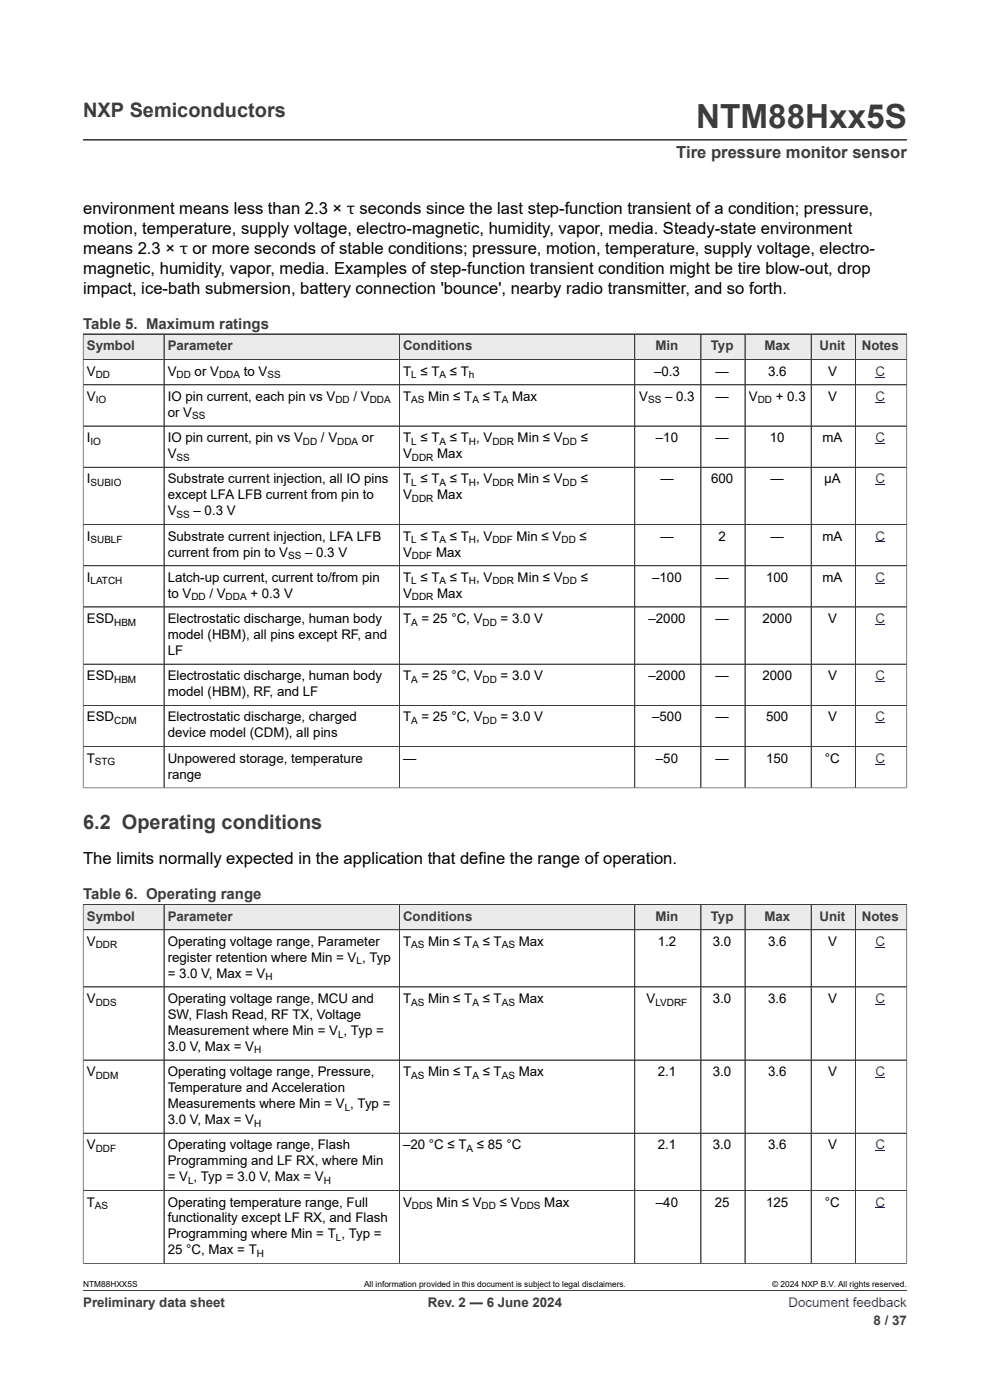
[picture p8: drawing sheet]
<svg xmlns="http://www.w3.org/2000/svg" width="210mm" height="297mm" viewBox="0 0 210 297" stroke-linecap="round" stroke-linejoin="round" font-family="sans-serif">
<defs><g id="words">
<text font-size="7.1" fill="#3c3c3c" x="147.7" y="27.2">NTM88Hxx5S</text>
<g font-size="4.2" fill="#3c3c3c">
<text x="17.6" y="24.8">NXP Semiconductors</text>
<text x="17.6" y="175.8">6.2 Operating conditions</text>
</g>
<text font-size="3.5" fill="#3c3c3c" x="143.5" y="33.5">Tire pressure monitor sensor</text>
<g font-size="3.5">
<text x="17.6" y="45.4">environment means less than 2.3 × τ seconds since the last step-function transient of a condition; pressure,</text>
<text x="17.6" y="49.6">motion, temperature, supply voltage, electro-magnetic, humidity, vapor, media. Steady-state environment</text>
<text x="17.6" y="53.8">means 2.3 × τ or more seconds of stable conditions; pressure, motion, temperature, supply voltage, electro-</text>
<text x="17.6" y="58.1">magnetic, humidity, vapor, media. Examples of step-function transient condition might be tire blow-out, drop</text>
<text x="17.6" y="62.3">impact, ice-bath submersion, battery connection 'bounce', nearby radio transmitter, and so forth.</text>
<text x="17.6" y="183.3">The limits normally expected in the application that define the range of operation.</text>
</g>
<g font-size="3.2" fill="#3c3c3c">
<text x="17.6" y="69.8">Table 5. Maximum ratings</text>
<text x="17.6" y="190.7">Table 6. Operating range</text>
</g>
<g font-size="2.8" fill="#3c3c3c">
<text x="18.4" y="74.3">Symbol</text>
<text x="35.6" y="74.3">Parameter</text>
<text x="85.5" y="74.3">Conditions</text>
<text x="139.1" y="74.3">Min</text>
<text x="150.8" y="74.3">Typ</text>
<text x="162.1" y="74.3">Max</text>
<text x="173.8" y="74.3">Unit</text>
<text x="182.8" y="74.3">Notes</text>
<text x="18.4" y="195.3">Symbol</text>
<text x="35.6" y="195.3">Parameter</text>
<text x="85.5" y="195.3">Conditions</text>
<text x="139.1" y="195.3">Min</text>
<text x="150.8" y="195.3">Typ</text>
<text x="162.1" y="195.3">Max</text>
<text x="173.8" y="195.3">Unit</text>
<text x="182.8" y="195.3">Notes</text>
<text x="17.6" y="277.3">Preliminary data sheet</text>
<text x="90.8" y="277.3">Rev. 2 — 6 June 2024</text>
<text x="185.3" y="281">8 / 37</text>
</g>
<g font-size="2.8">
<text x="18.4" y="79.7">V</text>
<text x="35.6" y="79.7">V</text>
<text x="41.3" y="79.7">or V</text>
<text x="51.7" y="79.7">to V</text>
<text x="85.5" y="79.7">T ≤ T</text>
<text x="95.4" y="79.7">≤ T</text>
<text x="138.7" y="79.7">–0.3</text>
<text x="151.8" y="79.7">—</text>
<text x="162.9" y="79.7">3.6</text>
<text x="175.6" y="79.7">V</text>
<text x="18.4" y="85">V</text>
<text x="35.6" y="85">IO pin current, each pin vs V</text>
<text x="35.6" y="88.4">or V</text>
<text x="75" y="85">/ V</text>
<text x="85.5" y="85">T</text>
<text x="90.8" y="85">Min ≤ T</text>
<text x="102.4" y="85">≤ T</text>
<text x="108.6" y="85">Max</text>
<text x="135.6" y="85">V</text>
<text x="141.1" y="85">– 0.3</text>
<text x="151.8" y="85">—</text>
<text x="158.8" y="85">V</text>
<text x="164.6" y="85">+ 0.3</text>
<text x="175.6" y="85">V</text>
<text x="18.4" y="93.8">I</text>
<text x="35.6" y="93.8">IO pin current, pin vs V</text>
<text x="68.1" y="93.8">/ V</text>
<text x="76.8" y="93.8">or</text>
<text x="85.5" y="93.8">T ≤ T</text>
<text x="95.4" y="93.8">≤ T , V</text>
<text x="109.8" y="93.8">Min ≤ V</text>
<text x="123.2" y="93.8">≤</text>
<text x="139.1" y="93.8">–10</text>
<text x="151.8" y="93.8">—</text>
<text x="163.3" y="93.8">10</text>
<text x="174.5" y="93.8">mA</text>
<text x="35.6" y="97.2">V</text>
<text x="85.5" y="97.2">V</text>
<text x="92.7" y="97.2">Max</text>
<text x="18.4" y="102.5">I</text>
<text x="35.6" y="102.5">Substrate current injection, all IO pins</text>
<text x="35.6" y="105.9">except LFA LFB current from pin to</text>
<text x="85.5" y="102.5">T ≤ T</text>
<text x="85.5" y="105.9">V</text>
<text x="92.7" y="105.9">Max</text>
<text x="95.4" y="102.5">≤ T , V</text>
<text x="109.8" y="102.5">Min ≤ V</text>
<text x="123.2" y="102.5">≤</text>
<text x="140.1" y="102.5">—</text>
<text x="150.8" y="102.5">600</text>
<text x="163.5" y="102.5">—</text>
<text x="174.8" y="102.5">µA</text>
<text x="35.6" y="109.3">V</text>
<text x="41.1" y="109.3">– 0.3 V</text>
<text x="18.4" y="114.7">I</text>
<text x="35.6" y="114.7">Substrate current injection, LFA LFB</text>
<text x="35.6" y="118.1">current from pin to V</text>
<text x="64.7" y="118.1">– 0.3 V</text>
<text x="85.5" y="114.7">T ≤ T</text>
<text x="85.5" y="118.1">V</text>
<text x="92.5" y="118.1">Max</text>
<text x="95.4" y="114.7">≤ T , V</text>
<text x="109.6" y="114.7">Min ≤ V</text>
<text x="122.9" y="114.7">≤</text>
<text x="140.1" y="114.7">—</text>
<text x="152.4" y="114.7">2</text>
<text x="163.5" y="114.7">—</text>
<text x="174.5" y="114.7">mA</text>
<text x="18.4" y="123.4">I</text>
<text x="35.6" y="123.4">Latch-up current, current to/from pin</text>
<text x="85.5" y="123.4">T ≤ T</text>
<text x="95.4" y="123.4">≤ T , V</text>
<text x="109.8" y="123.4">Min ≤ V</text>
<text x="123.2" y="123.4">≤</text>
<text x="138.3" y="123.4">–100</text>
<text x="151.8" y="123.4">—</text>
<text x="162.5" y="123.4">100</text>
<text x="174.5" y="123.4">mA</text>
<text x="35.6" y="126.8">to V</text>
<text x="44.4" y="126.8">/ V</text>
<text x="53.1" y="126.8">+ 0.3 V</text>
<text x="85.5" y="126.8">V</text>
<text x="92.7" y="126.8">Max</text>
<text x="18.4" y="132.2">ESD</text>
<text x="35.6" y="132.2">Electrostatic discharge, human body</text>
<text x="35.6" y="135.6">model (HBM), all pins except RF, and</text>
<text x="85.5" y="132.2">T</text>
<text x="89.4" y="132.2">= 25 °C, V</text>
<text x="106.2" y="132.2">= 3.0 V</text>
<text x="137.6" y="132.2">–2000</text>
<text x="151.8" y="132.2">—</text>
<text x="161.7" y="132.2">2000</text>
<text x="175.6" y="132.2">V</text>
<text x="35.6" y="138.9">LF</text>
<text x="18.4" y="144.3">ESD</text>
<text x="35.6" y="144.3">Electrostatic discharge, human body</text>
<text x="35.6" y="147.7">model (HBM), RF, and LF</text>
<text x="85.5" y="144.3">T</text>
<text x="89.4" y="144.3">= 25 °C, V</text>
<text x="106.2" y="144.3">= 3.0 V</text>
<text x="137.6" y="144.3">–2000</text>
<text x="151.8" y="144.3">—</text>
<text x="161.7" y="144.3">2000</text>
<text x="175.6" y="144.3">V</text>
<text x="18.4" y="153.1">ESD</text>
<text x="35.6" y="153.1">Electrostatic discharge, charged</text>
<text x="85.5" y="153.1">T</text>
<text x="89.4" y="153.1">= 25 °C, V</text>
<text x="106.2" y="153.1">= 3.0 V</text>
<text x="138.3" y="153.1">–500</text>
<text x="151.8" y="153.1">—</text>
<text x="162.5" y="153.1">500</text>
<text x="175.6" y="153.1">V</text>
<text x="18.4" y="161.8">T</text>
<text x="35.6" y="156.4">device model (CDM), all pins</text>
<text x="35.6" y="161.8">Unpowered storage, temperature</text>
<text x="85.5" y="161.8">—</text>
<text x="139.1" y="161.8">–50</text>
<text x="151.8" y="161.8">—</text>
<text x="162.5" y="161.8">150</text>
<text x="175" y="161.8">°C</text>
<text x="35.6" y="165.2">range</text>
<text x="18.4" y="200.6">V</text>
<text x="35.6" y="200.6">Operating voltage range, Parameter</text>
<text x="85.5" y="200.6">T</text>
<text x="90.8" y="200.6">Min ≤ T</text>
<text x="102.4" y="200.6">≤ T</text>
<text x="110" y="200.6">Max</text>
<text x="139.5" y="200.6">1.2</text>
<text x="151.2" y="200.6">3.0</text>
<text x="162.9" y="200.6">3.6</text>
<text x="175.6" y="200.6">V</text>
<text x="35.6" y="204">register retention where Min = V , Typ</text>
<text x="35.6" y="207.4">= 3.0 V, Max = V</text>
<text x="18.4" y="212.8">V</text>
<text x="35.6" y="212.8">Operating voltage range, MCU and</text>
<text x="85.5" y="212.8">T</text>
<text x="90.8" y="212.8">Min ≤ T</text>
<text x="102.4" y="212.8">≤ T</text>
<text x="110" y="212.8">Max</text>
<text x="137.2" y="212.8">V</text>
<text x="151.2" y="212.8">3.0</text>
<text x="162.9" y="212.8">3.6</text>
<text x="175.6" y="212.8">V</text>
<text x="35.6" y="216.2">SW, Flash Read, RF TX, Voltage</text>
<text x="35.6" y="219.6">Measurement where Min = V , Typ =</text>
<text x="35.6" y="222.9">3.0 V, Max = V</text>
<text x="18.4" y="228.3">V</text>
<text x="35.6" y="228.3">Operating voltage range, Pressure,</text>
<text x="35.6" y="231.7">Temperature and Acceleration</text>
<text x="85.5" y="228.3">T</text>
<text x="90.8" y="228.3">Min ≤ T</text>
<text x="102.4" y="228.3">≤ T</text>
<text x="110" y="228.3">Max</text>
<text x="139.5" y="228.3">2.1</text>
<text x="151.2" y="228.3">3.0</text>
<text x="162.9" y="228.3">3.6</text>
<text x="175.6" y="228.3">V</text>
<text x="35.6" y="235.1">Measurements where Min = V , Typ =</text>
<text x="35.6" y="238.5">3.0 V, Max = V</text>
<text x="18.4" y="243.8">V</text>
<text x="35.6" y="243.8">Operating voltage range, Flash</text>
<text x="85.5" y="243.8">–20 °C ≤ T</text>
<text x="101.2" y="243.8">≤ 85 °C</text>
<text x="139.5" y="243.8">2.1</text>
<text x="151.2" y="243.8">3.0</text>
<text x="162.9" y="243.8">3.6</text>
<text x="175.6" y="243.8">V</text>
<text x="35.6" y="247.2">Programming and LF RX, where Min</text>
<text x="35.6" y="250.6">= V , Typ = 3.0 V, Max = V</text>
<text x="18.4" y="256">T</text>
<text x="35.6" y="256">Operating temperature range, Full</text>
<text x="85.5" y="256">V</text>
<text x="92.6" y="256">Min ≤ V</text>
<text x="106" y="256">≤ V</text>
<text x="115.5" y="256">Max</text>
<text x="139.1" y="256">–40</text>
<text x="151.6" y="256">25</text>
<text x="162.5" y="256">125</text>
<text x="175" y="256">°C</text>
<text x="35.6" y="259.3">functionality except LF RX, and Flash</text>
<text x="35.6" y="262.7">Programming where Min = T , Typ =</text>
<text x="35.6" y="266.1">25 °C, Max = T</text>
</g>
<g font-size="2.8" fill="#00f">
<text x="185.7" y="79.7">C</text>
<text x="185.7" y="85">C</text>
<text x="185.7" y="93.8">C</text>
<text x="185.7" y="102.5">C</text>
<text x="185.7" y="114.7">C</text>
<text x="185.7" y="123.4">C</text>
<text x="185.7" y="132.2">C</text>
<text x="185.7" y="144.3">C</text>
<text x="185.7" y="153.1">C</text>
<text x="185.7" y="161.8">C</text>
<text x="185.7" y="200.6">C</text>
<text x="185.7" y="212.8">C</text>
<text x="185.7" y="228.3">C</text>
<text x="185.7" y="243.8">C</text>
<text x="185.7" y="256">C</text>
<text x="167.3" y="277.3">Document feedback</text>
</g>
<g font-size="2.1">
<text x="20.3" y="80.2">DD</text>
<text x="37.5" y="80.2">DD</text>
<text x="46.5" y="80.2">DDA</text>
<text x="56.7" y="80.2">SS</text>
<text x="87.2" y="80.2">L</text>
<text x="93.2" y="80.2">A</text>
<text x="99.5" y="80.2">h</text>
<text x="20.3" y="85.6">IO</text>
<text x="40.7" y="89">SS</text>
<text x="71.2" y="85.6">DD</text>
<text x="78.4" y="85.6">DDA</text>
<text x="87.2" y="85.6">AS</text>
<text x="100.2" y="85.6">A</text>
<text x="106.4" y="85.6">A</text>
<text x="137.5" y="85.6">SS</text>
<text x="160.7" y="85.6">DD</text>
<text x="19.2" y="94.3">IO</text>
<text x="64.3" y="94.3">DD</text>
<text x="71.5" y="94.3">DDA</text>
<text x="87.2" y="94.3">L</text>
<text x="93.2" y="94.3">A</text>
<text x="99.5" y="94.3">H</text>
<text x="104.4" y="94.3">DDR</text>
<text x="119.3" y="94.3">DD</text>
<text x="37.5" y="97.7">SS</text>
<text x="87.4" y="97.7">DDR</text>
<text x="19.2" y="103.1">SUBIO</text>
<text x="87.2" y="103.1">L</text>
<text x="87.4" y="106.5">DDR</text>
<text x="93.2" y="103.1">A</text>
<text x="99.5" y="103.1">H</text>
<text x="104.4" y="103.1">DDR</text>
<text x="119.3" y="103.1">DD</text>
<text x="37.5" y="109.9">SS</text>
<text x="19.2" y="115.2">SUBLF</text>
<text x="61.1" y="118.6">SS</text>
<text x="87.2" y="115.2">L</text>
<text x="87.4" y="118.6">DDF</text>
<text x="93.2" y="115.2">A</text>
<text x="99.5" y="115.2">H</text>
<text x="104.4" y="115.2">DDF</text>
<text x="119.1" y="115.2">DD</text>
<text x="19.2" y="124">LATCH</text>
<text x="87.2" y="124">L</text>
<text x="93.2" y="124">A</text>
<text x="99.5" y="124">H</text>
<text x="104.4" y="124">DDR</text>
<text x="119.3" y="124">DD</text>
<text x="40.6" y="127.4">DD</text>
<text x="47.9" y="127.4">DDA</text>
<text x="87.4" y="127.4">DDR</text>
<text x="24.2" y="132.7">HBM</text>
<text x="87.2" y="132.7">A</text>
<text x="102.4" y="132.7">DD</text>
<text x="24.2" y="144.9">HBM</text>
<text x="87.2" y="144.9">A</text>
<text x="102.4" y="144.9">DD</text>
<text x="24.2" y="153.6">CDM</text>
<text x="87.2" y="153.6">A</text>
<text x="102.4" y="153.6">DD</text>
<text x="20.1" y="162.4">STG</text>
<text x="20.3" y="201.2">DDR</text>
<text x="87.2" y="201.2">AS</text>
<text x="100.2" y="201.2">A</text>
<text x="106.4" y="201.2">AS</text>
<text x="56.3" y="208">H</text>
<text x="75.6" y="204.6">L</text>
<text x="20.3" y="213.3">DDS</text>
<text x="87.2" y="213.3">AS</text>
<text x="100.2" y="213.3">A</text>
<text x="106.4" y="213.3">AS</text>
<text x="139" y="213.3">LVDRF</text>
<text x="71.7" y="220.1">L</text>
<text x="53.9" y="223.5">H</text>
<text x="20.3" y="228.8">DDM</text>
<text x="87.2" y="228.8">AS</text>
<text x="100.2" y="228.8">A</text>
<text x="106.4" y="228.8">AS</text>
<text x="53.9" y="239">H</text>
<text x="73.1" y="235.6">L</text>
<text x="20.3" y="244.4">DDF</text>
<text x="99" y="244.4">A</text>
<text x="39.9" y="251.1">L</text>
<text x="68.7" y="251.1">H</text>
<text x="20.1" y="256.5">AS</text>
<text x="87.4" y="256.5">DDS</text>
<text x="102.2" y="256.5">DD</text>
<text x="110.2" y="256.5">DDS</text>
<text x="71.2" y="263.3">L</text>
<text x="54.5" y="266.7">H</text>
</g>
<g font-size="1.8">
<text x="17.6" y="273.1">NTM88HXX5S</text>
<text x="77.2" y="273.1">All information provided in this document is subject to legal disclaimers.</text>
<text x="163.8" y="273.1">© 2024 NXP B.V. All rights reserved.</text>
</g>
</g></defs>
<path d="M17.6 29.7h174.8M17.6 70.9h174.8" fill="none" stroke="#3c3c3c" stroke-width=".21"/>
<path d="M17.7 71h17v5.2h-17z" fill="#ebebeb"/>
<path d="M17.6 70.9h17.2v5.4h-17.2z" fill="none" stroke="#3c3c3c" stroke-width=".21"/>
<path d="M34.9 71h49.7v5.2h-49.7z" fill="#ebebeb"/>
<path d="M34.8 70.9h49.9v5.4h-49.9z" fill="none" stroke="#3c3c3c" stroke-width=".21"/>
<path d="M84.8 71h43.6v5.2h-43.6z" fill="#ebebeb"/>
<path d="M128.4 70.9h-43.7v5.4h43.7" fill="none" stroke="#3c3c3c" stroke-width=".21"/>
<path d="M128.4 71h6.2v5.2h-6.2z" fill="#ebebeb"/>
<path d="M128.4 70.9h6.2v5.4h-6.2" fill="none" stroke="#3c3c3c" stroke-width=".21"/>
<path d="M134.7 71h13.9v5.2h-13.9z" fill="#ebebeb"/>
<path d="M134.6 70.9h14.1v5.4h-14.1z" fill="none" stroke="#3c3c3c" stroke-width=".21"/>
<path d="M148.7 71h9.3v5.2h-9.3z" fill="#ebebeb"/>
<path d="M148.7 70.9h9.3v5.4h-9.3z" fill="none" stroke="#3c3c3c" stroke-width=".21"/>
<path d="M158.1 71h13.9v5.2h-13.9z" fill="#ebebeb"/>
<path d="M158 70.9h14.1v5.4h-14.1z" fill="none" stroke="#3c3c3c" stroke-width=".21"/>
<path d="M172.1 71h9.3v5.2h-9.3z" fill="#ebebeb"/>
<path d="M172.1 70.9h9.3v5.4h-9.3z" fill="none" stroke="#3c3c3c" stroke-width=".21"/>
<path d="M181.5 71h10.8v5.2h-10.8z" fill="#ebebeb"/>
<g fill="none" stroke="#3c3c3c" stroke-width=".21">
<path d="M17.6 70.9h174.8v96.3M17.6 76.3h174.8M17.6 71v96.2M34.8 71v96.1M84.7 71v96.1M134.6 71v96.1M148.7 71v96.1M158 71v96.1M172.1 71v96.1M181.4 70.9v96.2M17.6 81.6h174.8M17.6 90.4h174.8"/>
<path d="M17.6 99.1h174.8M17.6 111.3h174.8M17.6 120h174.8M17.6 128.8h174.8M17.6 140.9h174.8M17.6 149.6h174.8M17.6 158.4h174.8M17.6 167.1h174.8M17.6 191.9h174.8"/>
</g>
<path d="M185.7 80h2M185.7 85.3h2M185.7 94.1h2M185.7 102.8h2M185.7 115h2M185.7 123.7h2M185.7 132.5h2M185.7 144.6h2M185.7 153.4h2M185.7 162.1h2" fill="none" stroke="#00f" stroke-width=".21"/>
<path d="M17.7 191.9h17v5.3h-17z" fill="#ebebeb"/>
<path d="M17.6 191.9h17.2v5.3h-17.2z" fill="none" stroke="#3c3c3c" stroke-width=".21"/>
<path d="M34.9 191.9h49.7v5.3h-49.7z" fill="#ebebeb"/>
<path d="M34.8 191.9h49.9v5.3h-49.9z" fill="none" stroke="#3c3c3c" stroke-width=".21"/>
<path d="M84.8 191.9h43.6v5.3h-43.6z" fill="#ebebeb"/>
<path d="M128.4 191.9h-43.7v5.3h43.7" fill="none" stroke="#3c3c3c" stroke-width=".21"/>
<path d="M128.4 191.9h6.2v5.3h-6.2z" fill="#ebebeb"/>
<path d="M128.4 191.9h6.2v5.3h-6.2" fill="none" stroke="#3c3c3c" stroke-width=".21"/>
<path d="M134.7 191.9h13.9v5.3h-13.9z" fill="#ebebeb"/>
<path d="M134.6 191.9h14.1v5.3h-14.1z" fill="none" stroke="#3c3c3c" stroke-width=".21"/>
<path d="M148.7 191.9h9.3v5.3h-9.3z" fill="#ebebeb"/>
<path d="M148.7 191.9h9.3v5.3h-9.3z" fill="none" stroke="#3c3c3c" stroke-width=".21"/>
<path d="M158.1 191.9h13.9v5.3h-13.9z" fill="#ebebeb"/>
<path d="M158 191.9h14.1v5.3h-14.1z" fill="none" stroke="#3c3c3c" stroke-width=".21"/>
<path d="M172.1 191.9h9.3v5.3h-9.3z" fill="#ebebeb"/>
<path d="M172.1 191.9h9.3v5.3h-9.3z" fill="none" stroke="#3c3c3c" stroke-width=".21"/>
<path d="M181.5 191.9h10.8v5.3h-10.8z" fill="#ebebeb"/>
<g fill="none" stroke="#3c3c3c" stroke-width=".21">
<path d="M17.6 191.9h174.8v76.2M17.6 191.9v76.2M34.8 191.9v76.2M84.7 191.9v76.2M134.6 191.9v76.2M148.7 191.9v76.2M158 191.9v76.2M172.1 191.9v76.2M181.4 191.9v76.2M192.4 197.2h-174.8M17.6 209.4h174.8M17.6 224.9h174.8"/>
<path d="M17.6 240.4h174.8M17.6 252.5h174.8M17.6 268.1h174.8M17.6 273.8h174.8"/>
</g>
<path d="M185.7 200.9h2M185.7 213.1h2M185.7 228.6h2M185.7 244.1h2M185.7 256.3h2" fill="none" stroke="#00f" stroke-width=".21"/>
<use href="#words"/>
</svg>
